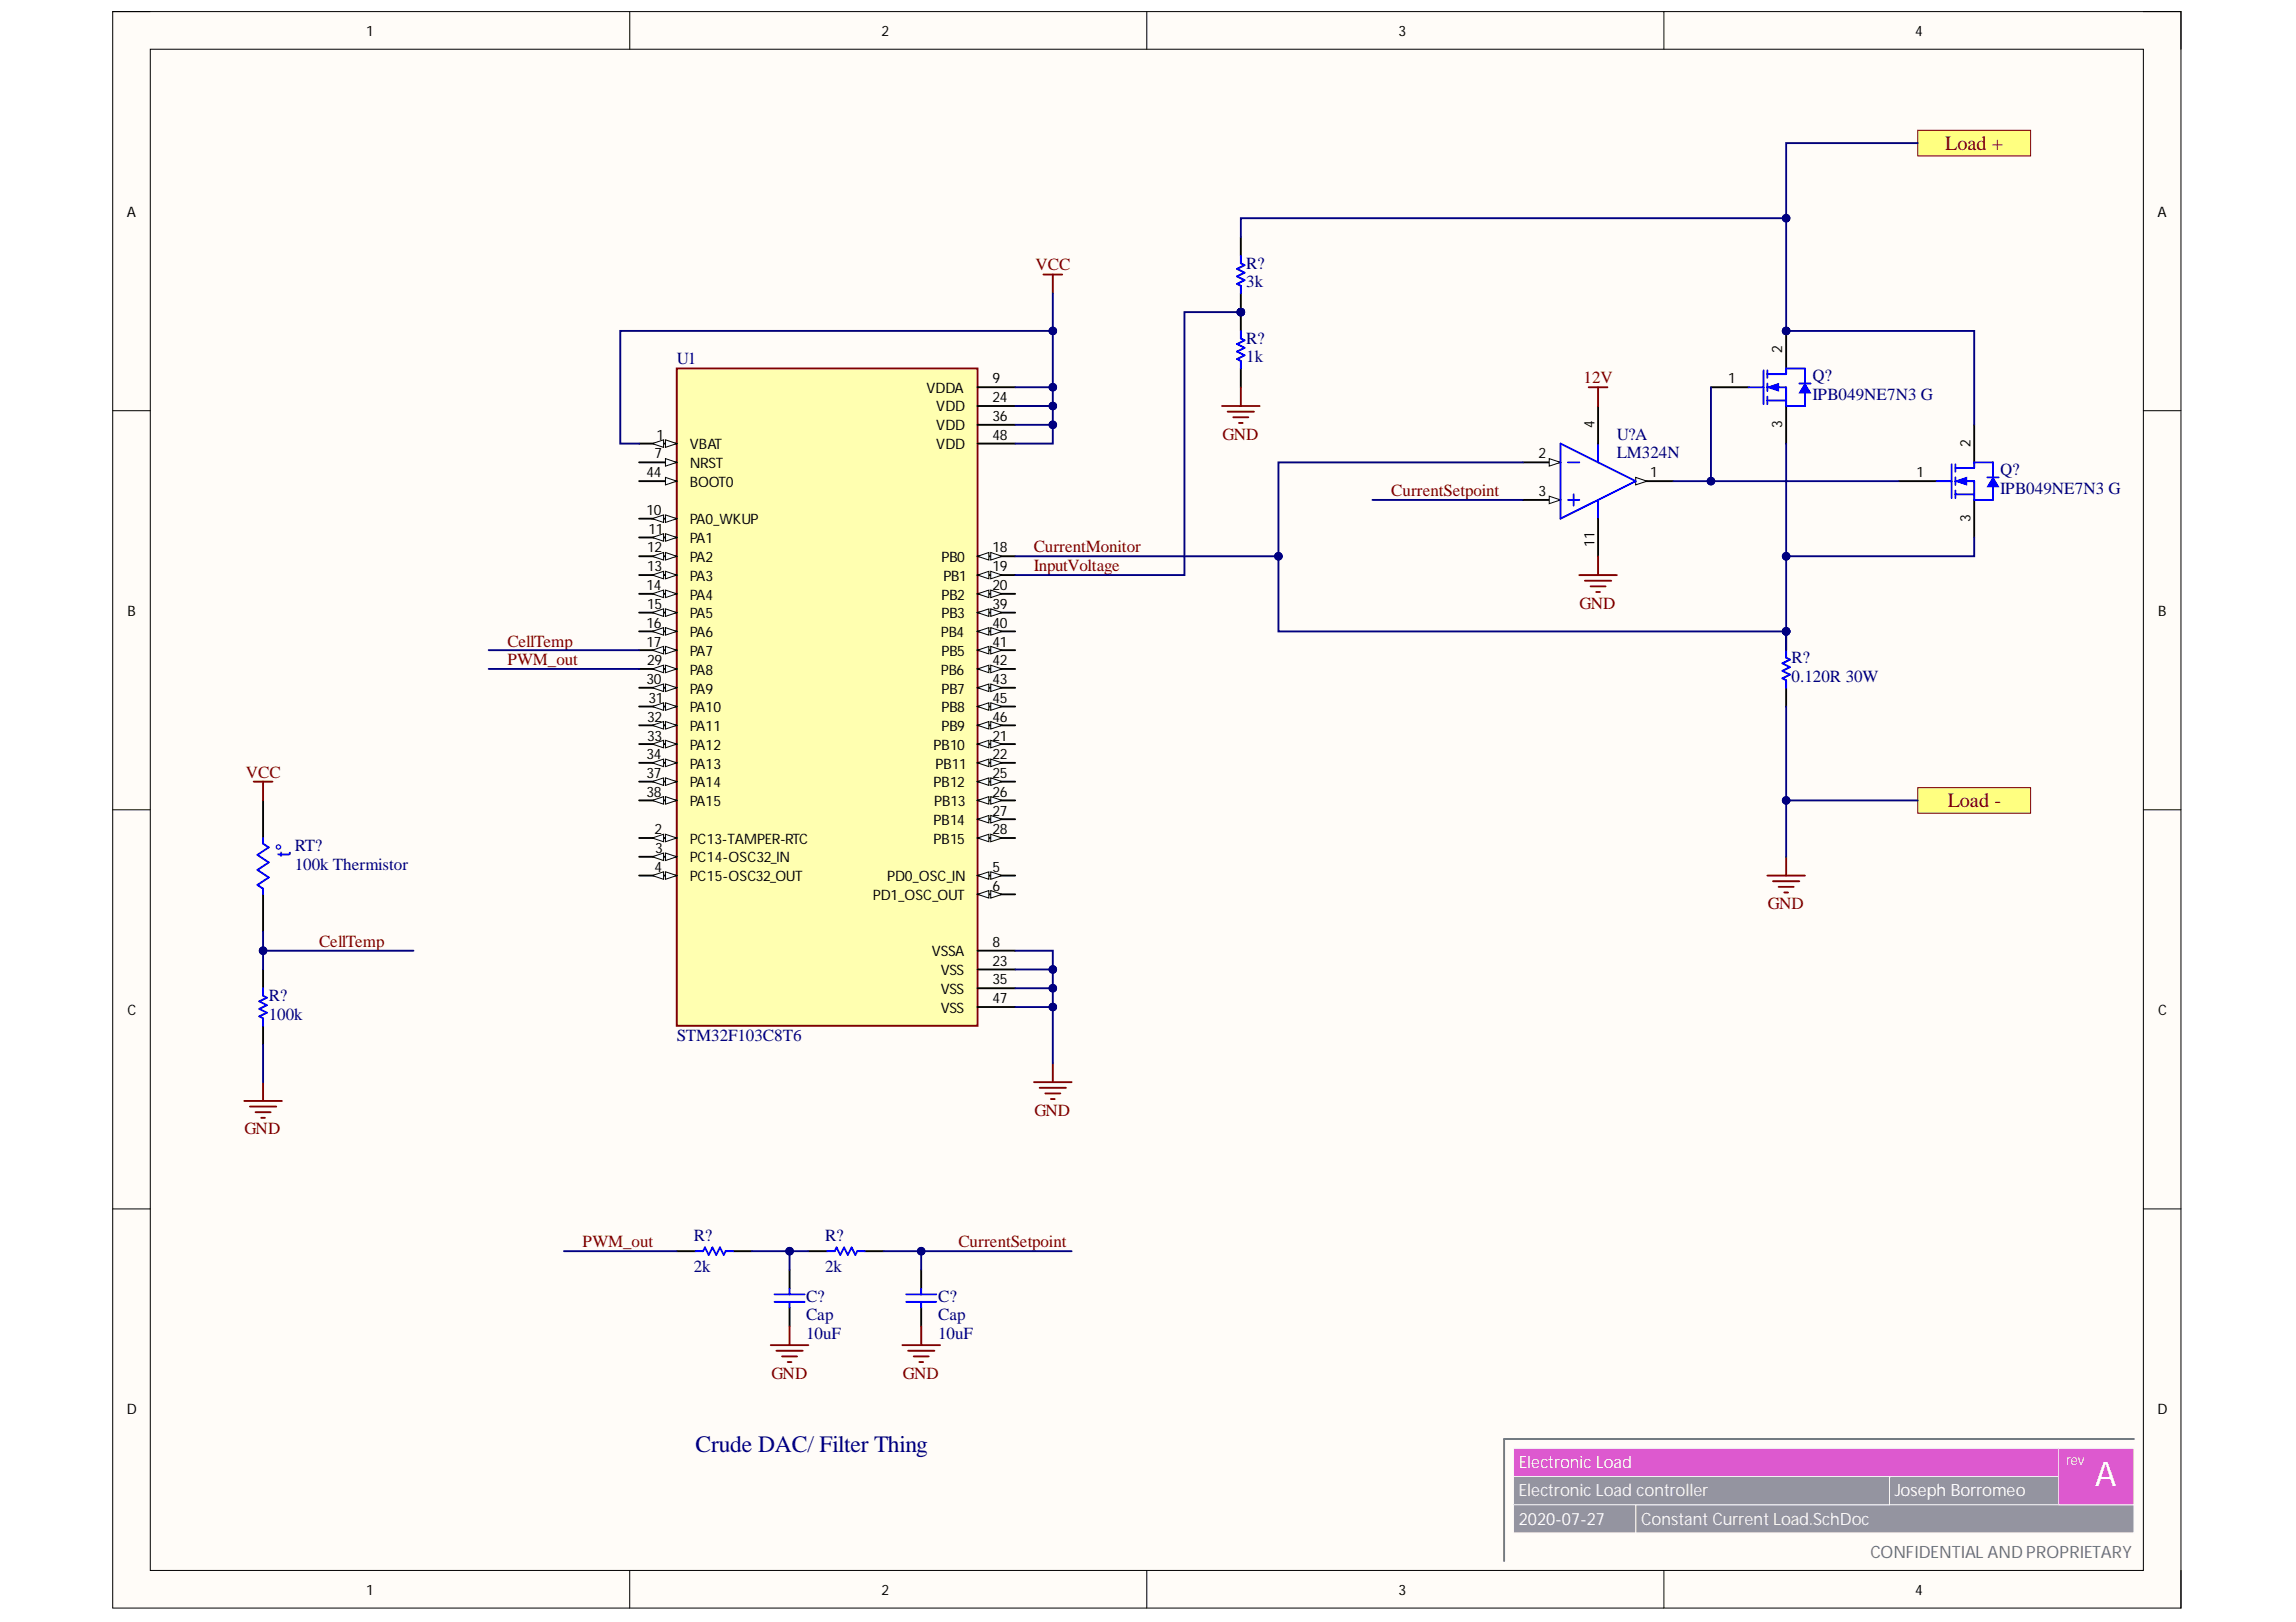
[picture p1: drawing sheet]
<svg xmlns="http://www.w3.org/2000/svg" width="297mm" height="210mm" viewBox="0 0 297 210" stroke-linecap="round" stroke-linejoin="round" font-family="sans-serif">
<defs><g id="words">
<text font-size="4.4" fill="#fff" x="271" y="192.4">A</text>
<text font-size="3" fill="#000080" x="90" y="188">Crude DAC/ Filter Thing</text>
<g font-size="2.6" fill="#800000">
<text x="251.6" y="19.4">Load +</text>
<text x="252" y="104.5">Load -</text>
</g>
<text font-size="2.6" fill="#00f" x="37.6" y="110.9" transform="rotate(-90 37.6 110.9)">t°</text>
<g font-size="2.2" fill="#800000">
<text x="134" y="35">VCC</text>
<text x="204.9" y="49.6">12V</text>
<text x="158.2" y="56.9">GND</text>
<text x="180" y="64.2">CurrentSetpoint</text>
<text x="133.7" y="71.5">CurrentMonitor</text>
<text x="133.7" y="73.9">InputVoltage</text>
<text x="65.6" y="83.7">CellTemp</text>
<text x="204.4" y="78.8">GND</text>
<text x="65.6" y="86">PWM_out</text>
<text x="31.8" y="100.7">VCC</text>
<text x="228.7" y="117.6">GND</text>
<text x="41.3" y="122.5">CellTemp</text>
<text x="31.6" y="146.8">GND</text>
<text x="133.8" y="144.4">GND</text>
<text x="75.4" y="161.4">PWM_out</text>
<text x="124" y="161.4">CurrentSetpoint</text>
<text x="99.8" y="178.4">GND</text>
<text x="116.8" y="178.4">GND</text>
</g>
<g font-size="2.2" fill="#000080">
<text x="161.2" y="34.8">R?</text>
<text x="161.2" y="37.2">3k</text>
<text x="87.5" y="47.2">U1</text>
<text x="161.2" y="44.5">R?</text>
<text x="161.2" y="46.9">1k</text>
<text x="234.5" y="49.4">Q?</text>
<text x="234.5" y="51.8">IPB049NE7N3 G</text>
<text x="209.2" y="56.9">U?A</text>
<text x="209.2" y="59.3">LM324N</text>
<text x="258.7" y="61.5">Q?</text>
<text x="258.7" y="64">IPB049NE7N3 G</text>
<text x="231.8" y="85.8">R?</text>
<text x="231.8" y="88.2">0.120R 30W</text>
<text x="38.1" y="110.1">RT?</text>
<text x="38.1" y="112.6">100k Thermistor</text>
<text x="34.8" y="129.6">R?</text>
<text x="34.8" y="132">100k</text>
<text x="87.5" y="134.7">STM32F103C8T6</text>
<text x="89.7" y="160.7">R?</text>
<text x="106.7" y="160.7">R?</text>
<text x="89.7" y="164.5">2k</text>
<text x="106.7" y="164.5">2k</text>
<text x="104.3" y="173.3">10uF</text>
<text x="104.3" y="168.4">C?</text>
<text x="104.3" y="170.9">Cap</text>
<text x="121.4" y="173.3">10uF</text>
<text x="121.4" y="168.4">C?</text>
<text x="121.4" y="170.9">Cap</text>
</g>
<g font-size="2.2" fill="#fff">
<text x="196.5" y="190">Electronic Load</text>
<text x="196.5" y="197.3">2020-07-27</text>
<text x="245.1" y="193.6">Joseph Borromeo</text>
</g>
<g font-size="2.2" fill="#f8f8f8">
<text x="196.5" y="193.6">Electronic Load controller</text>
<text x="212.3" y="197.3">Constant Current Load.SchDoc</text>
</g>
<text font-size="2.2" fill="#6a737b" x="242" y="201.6">CONFIDENTIAL AND PROPRIETARY</text>
<g font-size="1.9">
<text x="47.4" y="4.6">1</text>
<text x="114" y="4.6">2</text>
<text x="180.9" y="4.6">3</text>
<text x="247.8" y="4.6">4</text>
<text x="16.4" y="28.1">A</text>
<text x="279.1" y="28.1">A</text>
<text x="230.6" y="45.7" transform="rotate(-90 230.6 45.7)">2</text>
<text x="119.9" y="50.9">VDDA</text>
<text x="121.1" y="53.2">VDD</text>
<text x="128.4" y="49.6">9</text>
<text x="128.4" y="52.1">24</text>
<text x="223.6" y="49.6">1</text>
<text x="84.7" y="59.3">7</text>
<text x="84.9" y="56.9">1</text>
<text x="89.2" y="58.1">VBAT</text>
<text x="121.1" y="55.7">VDD</text>
<text x="121.1" y="58.1">VDD</text>
<text x="128.4" y="54.5">36</text>
<text x="128.4" y="56.9">48</text>
<text x="199" y="59.3">2</text>
<text x="206.3" y="55.4" transform="rotate(-90 206.3 55.4)">4</text>
<text x="230.6" y="55.4" transform="rotate(-90 230.6 55.4)">3</text>
<text x="254.9" y="57.9" transform="rotate(-90 254.9 57.9)">2</text>
<text x="83.7" y="61.8">44</text>
<text x="89.2" y="60.6">NRST</text>
<text x="89.2" y="63">BOOT0</text>
<text x="199" y="64.2">3</text>
<text x="213.5" y="61.8">1</text>
<text x="247.9" y="61.8">1</text>
<text x="83.7" y="66.6">10</text>
<text x="83.7" y="71.5">12</text>
<text x="83.9" y="69">11</text>
<text x="89.2" y="67.9">PA0_WKUP</text>
<text x="89.2" y="70.3">PA1</text>
<text x="128.4" y="71.5">18</text>
<text x="206.3" y="70.7" transform="rotate(-90 206.3 70.7)">11</text>
<text x="254.9" y="67.5" transform="rotate(-90 254.9 67.5)">3</text>
<text x="83.7" y="76.3">14</text>
<text x="83.7" y="73.9">13</text>
<text x="89.2" y="72.7">PA2</text>
<text x="89.2" y="75.1">PA3</text>
<text x="89.2" y="77.6">PA4</text>
<text x="121.8" y="72.7">PB0</text>
<text x="121.8" y="77.6">PB2</text>
<text x="122.1" y="75.1">PB1</text>
<text x="128.4" y="73.9">19</text>
<text x="128.4" y="76.3">20</text>
<text x="16.5" y="79.7">B</text>
<text x="83.7" y="81.2">16</text>
<text x="83.7" y="83.7">17</text>
<text x="83.7" y="78.8">15</text>
<text x="89.2" y="80">PA5</text>
<text x="89.2" y="82.4">PA6</text>
<text x="121.7" y="82.4">PB4</text>
<text x="121.8" y="80">PB3</text>
<text x="128.4" y="78.8">39</text>
<text x="128.4" y="81.2">40</text>
<text x="128.4" y="83.7">41</text>
<text x="279.2" y="79.7">B</text>
<text x="83.7" y="88.5">30</text>
<text x="83.7" y="86.1">29</text>
<text x="89.2" y="84.9">PA7</text>
<text x="89.2" y="87.3">PA8</text>
<text x="89.2" y="89.8">PA9</text>
<text x="121.7" y="87.3">PB6</text>
<text x="121.8" y="84.9">PB5</text>
<text x="121.8" y="89.8">PB7</text>
<text x="128.4" y="86.1">42</text>
<text x="128.4" y="88.5">43</text>
<text x="83.7" y="93.4">32</text>
<text x="83.7" y="95.8">33</text>
<text x="83.9" y="90.9">31</text>
<text x="89.2" y="92.1">PA10</text>
<text x="89.2" y="94.6">PA11</text>
<text x="121.8" y="92.1">PB8</text>
<text x="121.8" y="94.6">PB9</text>
<text x="128.4" y="90.9">45</text>
<text x="128.4" y="93.4">46</text>
<text x="128.4" y="95.8">21</text>
<text x="83.7" y="98.2">34</text>
<text x="83.7" y="100.7">37</text>
<text x="89.2" y="97">PA12</text>
<text x="89.2" y="99.5">PA13</text>
<text x="89.2" y="101.8">PA14</text>
<text x="120.8" y="97">PB10</text>
<text x="120.8" y="101.8">PB12</text>
<text x="121" y="99.5">PB11</text>
<text x="128.4" y="98.2">22</text>
<text x="128.4" y="100.7">25</text>
<text x="83.7" y="103.1">38</text>
<text x="84.7" y="107.9">2</text>
<text x="89.2" y="104.3">PA15</text>
<text x="120.8" y="106.7">PB14</text>
<text x="120.9" y="104.3">PB13</text>
<text x="128.4" y="103.1">26</text>
<text x="128.4" y="105.6">27</text>
<text x="128.4" y="107.9">28</text>
<text x="84.7" y="112.8">4</text>
<text x="84.8" y="110.4">3</text>
<text x="89.2" y="109.2">PC13-TAMPER-RTC</text>
<text x="89.2" y="111.6">PC14-OSC32_IN</text>
<text x="120.8" y="109.2">PB15</text>
<text x="128.4" y="112.8">5</text>
<text x="89.2" y="114">PC15-OSC32_OUT</text>
<text x="112.9" y="116.5">PD1_OSC_OUT</text>
<text x="114.8" y="114">PD0_OSC_IN</text>
<text x="128.4" y="115.3">6</text>
<text x="120.5" y="123.7">VSSA</text>
<text x="128.4" y="122.5">8</text>
<text x="128.4" y="125">23</text>
<text x="16.5" y="131.3">C</text>
<text x="121.7" y="126.2">VSS</text>
<text x="121.7" y="128.6">VSS</text>
<text x="121.7" y="131.1">VSS</text>
<text x="128.4" y="127.4">35</text>
<text x="128.4" y="129.8">47</text>
<text x="279.2" y="131.3">C</text>
<text x="16.4" y="183">D</text>
<text x="279.1" y="183">D</text>
<text x="47.4" y="206.4">1</text>
<text x="114" y="206.4">2</text>
<text x="180.9" y="206.4">3</text>
<text x="247.8" y="206.4">4</text>
</g>
<text font-size="1.9" fill="#f8f8f8" x="267.3" y="189.6">rev</text>
</g></defs>
<path d="M14.6 1.5h267.6v206.6h-267.6z" fill-rule="evenodd" fill="#fffcf8"/>
<path d="M14.6 1.5h267.6v206.6h-267.6z" fill="none" stroke="#000" stroke-width=".13"/>
<path d="M19.4 6.4h257.9v196.8h-257.9z" fill-rule="evenodd" fill="#fffcf8"/>
<g fill="none" stroke="#000" stroke-width=".13">
<path d="M14.6 1.5h4.8M19.4 6.4h257.9v196.8h-257.9zM81.5 1.5v4.9M148.4 1.5v4.9M215.3 1.5v4.9M277.3 1.5h4.9v4.9M14.6 53.1h4.8M277.3 53.1h4.9M14.6 104.8h4.8M277.3 104.8h4.9M14.6 156.4h4.8M277.3 156.4h4.9"/>
<path d="M81.5 203.2v4.9M148.4 203.2v4.9M215.3 203.2v4.9M282.2 203.2v4.9"/>
</g>
<path d="M244.5 191.1h21.8v3.6h-21.8z" fill-rule="evenodd" fill="#9494a0"/>
<path d="M244.5 191.1h21.8v3.6h-21.8z" fill="none" stroke="#f8f8f8" stroke-width=".13"/>
<path d="M211.6 194.7h64.5v3.7h-64.5z" fill-rule="evenodd" fill="#9494a0"/>
<path d="M211.6 194.7h64.5v3.7h-64.5z" fill="none" stroke="#f8f8f8" stroke-width=".13"/>
<path d="M276.1 186.2h-81.5v15.8" fill="none" stroke="#6a737b" stroke-width=".24"/>
<path d="M195.8 187.4h70.5v3.7h-70.5z" fill-rule="evenodd" fill="#dd59cf"/>
<path d="M195.8 187.4h70.5v3.7h-70.5z" fill="none" stroke="#f8f8f8" stroke-width=".13"/>
<path d="M195.8 191.1h48.7v3.6h-48.7z" fill-rule="evenodd" fill="#9494a0"/>
<path d="M195.8 191.1h48.7v3.6h-48.7z" fill="none" stroke="#f8f8f8" stroke-width=".13"/>
<path d="M195.8 194.7h15.8v3.7h-15.8z" fill-rule="evenodd" fill="#9494a0"/>
<path d="M195.8 194.7h15.8v3.7h-15.8z" fill="none" stroke="#f8f8f8" stroke-width=".13"/>
<path d="M266.3 187.4h9.8v7.3h-9.8z" fill-rule="evenodd" fill="#dd59cf"/>
<path d="M266.3 187.4h9.8v7.3h-9.8z" fill="none" stroke="#f8f8f8" stroke-width=".13"/>
<path d="M197 59.8h4.9" fill="none" stroke="#000" stroke-width=".24"/>
<path d="M200.4 59.3l1.5 .5-1.5 .5z" fill="#f8fcff"/>
<path d="M200.4 59.3l1.5 .5-1.5 .5z" fill="none" stroke="#000" stroke-width=".13"/>
<path d="M197 64.7h4.9" fill="none" stroke="#000" stroke-width=".24"/>
<path d="M200.4 64.2l1.5 .5-1.5 .5z" fill="#f8fcff"/>
<path d="M200.4 64.2l1.5 .5-1.5 .5z" fill="none" stroke="#000" stroke-width=".13"/>
<path d="M211.6 62.3h4.9" fill="none" stroke="#000" stroke-width=".24"/>
<path d="M211.6 61.8l1.5 .5-1.5 .5z" fill="#f8fcff"/>
<path d="M211.6 61.8l1.5 .5-1.5 .5z" fill="none" stroke="#000" stroke-width=".13"/>
<path d="M201.9 57.4l9.7 4.9-9.7 4.8zM202.9 59.8h1.4M206.7 57.4v2.4M202.9 64.7h1.4M203.6 64v1.4M206.7 64.7v2.4" fill="none" stroke="#00f" stroke-width=".24"/>
<path d="M206.7 52.5v4.9M206.7 67.1v4.9" fill="none" stroke="#000" stroke-width=".24"/>
<circle cx="231.1" cy="42.8" r=".49" fill="#000080"/>
<circle cx="231.1" cy="42.8" r=".49" fill="none" stroke="#000080" stroke-width=".13"/>
<path d="M231.1 42.8v4.9" fill="none" stroke="#000" stroke-width=".24"/>
<circle cx="231.1" cy="42.8" r=".49" fill="#000080"/>
<circle cx="231.1" cy="42.8" r=".49" fill="none" stroke="#000080" stroke-width=".13"/>
<path d="M221.4 50.1h4.8M231.1 52.5v4.9" fill="none" stroke="#000" stroke-width=".24"/>
<path d="M226.2 50.1h2M228.2 47.9v4.4M228.6 48.4h2.5M228.6 50.1h2.5v2.4M228.6 51.8h2.5M228.6 47.9v1M228.6 49.6v1M228.6 51.3v1" fill="none" stroke="#00f" stroke-width=".24"/>
<path d="M228.6 50.1l1.5-.5v1z" fill="#00f"/>
<path d="M228.6 50.1l1.5-.5v1z" fill="none" stroke="#00f" stroke-width=".13"/>
<path d="M231.1 48.4v-.7h2.4v1.9M233.5 50.8v1.7h-2.4" fill="none" stroke="#00f" stroke-width=".24"/>
<path d="M233.5 49.6l.7 1.2h-1.4z" fill="#00f"/>
<path d="M233.5 49.6l.7 1.2h-1.4z" fill="none" stroke="#00f" stroke-width=".13"/>
<path d="M232.8 49.6h1.4" fill="none" stroke="#00f" stroke-width=".24"/>
<path d="M248.1 16.9h14.6v3.3h-14.6z" fill-rule="evenodd" fill="#ffff80"/>
<path d="M248.1 16.9h14.6v3.3h-14.6z" fill="none" stroke="#800000" stroke-width=".13"/>
<path d="M248.1 101.9h14.6v3.3h-14.6z" fill-rule="evenodd" fill="#ffff80"/>
<path d="M248.1 101.9h14.6v3.3h-14.6z" fill="none" stroke="#800000" stroke-width=".13"/>
<path d="M228.6 113.3h4.9M229.4 114h3.4M230.1 114.8h2M230.8 115.5h.5M231.1 110.9v2.4" fill="none" stroke="#800000" stroke-width=".24"/>
<path d="M255.4 55v4.8M245.7 62.3h4.8M255.4 64.7v4.9" fill="none" stroke="#000" stroke-width=".24"/>
<path d="M250.5 62.3h2M252.5 60.1v4.4M253 60.6h2.4M253 62.3h2.4v2.4M253 64h2.4M253 60.1v1M253 61.8v1M253 63.5v1" fill="none" stroke="#00f" stroke-width=".24"/>
<path d="M253 62.3l1.4-.5v1z" fill="#00f"/>
<path d="M253 62.3l1.4-.5v1z" fill="none" stroke="#00f" stroke-width=".13"/>
<path d="M255.4 60.6v-.8h2.4v2M257.8 63v1.7h-2.4" fill="none" stroke="#00f" stroke-width=".24"/>
<path d="M257.8 61.8l.8 1.2h-1.5z" fill="#00f"/>
<path d="M257.8 61.8l.8 1.2h-1.5z" fill="none" stroke="#00f" stroke-width=".13"/>
<path d="M257.1 61.8h1.5" fill="none" stroke="#00f" stroke-width=".24"/>
<circle cx="231.1" cy="81.7" r=".49" fill="#000080"/>
<circle cx="231.1" cy="81.7" r=".49" fill="none" stroke="#000080" stroke-width=".13"/>
<path d="M231.1 81.7v2.4" fill="none" stroke="#000" stroke-width=".24"/>
<circle cx="231.1" cy="81.7" r=".49" fill="#000080"/>
<circle cx="231.1" cy="81.7" r=".49" fill="none" stroke="#000080" stroke-width=".13"/>
<path d="M231.1 89v2.4M34 103.6v4.8M34 115.7v4.9" fill="none" stroke="#000" stroke-width=".24"/>
<path d="M231.1 84.1v1l.5 .3-1 .4 1 .5-1 .5 1 .5-1 .5 .5 .2v1M34 108.4v.8l.8 .5-1.5 .9 1.5 1-1.5 1 1.5 .9-1.5 1 .7 .5v.7" fill="none" stroke="#00f" stroke-width=".24"/>
<path d="M87.6 47.7h38.9v85h-38.9z" fill-rule="evenodd" fill="#ffffb0"/>
<path d="M87.6 47.7h38.9v85h-38.9z" fill="none" stroke="#800000" stroke-width=".24"/>
<path d="M82.7 57.4h4.9" fill="none" stroke="#000" stroke-width=".24"/>
<path d="M86.1 56.9l1.5 .5-1.5 .5z" fill="#f8fcff"/>
<path d="M86.1 56.9l1.5 .5-1.5 .5z" fill="none" stroke="#000" stroke-width=".13"/>
<path d="M84.4 57.4l1.4-.5v1z" fill="#f8fcff"/>
<path d="M84.4 57.4l1.4-.5v1z" fill="none" stroke="#000" stroke-width=".13"/>
<path d="M82.7 59.8h4.9" fill="none" stroke="#000" stroke-width=".24"/>
<path d="M86.1 59.3l1.5 .5-1.5 .5z" fill="#f8fcff"/>
<path d="M86.1 59.3l1.5 .5-1.5 .5z" fill="none" stroke="#000" stroke-width=".13"/>
<path d="M82.7 62.3h4.9" fill="none" stroke="#000" stroke-width=".24"/>
<path d="M86.1 61.8l1.5 .5-1.5 .5z" fill="#f8fcff"/>
<path d="M86.1 61.8l1.5 .5-1.5 .5z" fill="none" stroke="#000" stroke-width=".13"/>
<path d="M82.7 67.1h4.9" fill="none" stroke="#000" stroke-width=".24"/>
<path d="M86.1 66.6l1.5 .5-1.5 .5z" fill="#f8fcff"/>
<path d="M86.1 66.6l1.5 .5-1.5 .5z" fill="none" stroke="#000" stroke-width=".13"/>
<path d="M84.4 67.1l1.4-.5v1z" fill="#f8fcff"/>
<path d="M84.4 67.1l1.4-.5v1z" fill="none" stroke="#000" stroke-width=".13"/>
<path d="M82.7 69.6h4.9" fill="none" stroke="#000" stroke-width=".24"/>
<path d="M86.1 69.1l1.5 .5-1.5 .4z" fill="#f8fcff"/>
<path d="M86.1 69.1l1.5 .5-1.5 .4z" fill="none" stroke="#000" stroke-width=".13"/>
<path d="M84.4 69.6l1.4-.5v.9z" fill="#f8fcff"/>
<path d="M84.4 69.6l1.4-.5v.9z" fill="none" stroke="#000" stroke-width=".13"/>
<path d="M82.7 72h4.9" fill="none" stroke="#000" stroke-width=".24"/>
<path d="M86.1 71.5l1.5 .5-1.5 .5z" fill="#f8fcff"/>
<path d="M86.1 71.5l1.5 .5-1.5 .5z" fill="none" stroke="#000" stroke-width=".13"/>
<path d="M84.4 72l1.4-.5v1z" fill="#f8fcff"/>
<path d="M84.4 72l1.4-.5v1z" fill="none" stroke="#000" stroke-width=".13"/>
<path d="M82.7 74.4h4.9" fill="none" stroke="#000" stroke-width=".24"/>
<path d="M86.1 73.9l1.5 .5-1.5 .5z" fill="#f8fcff"/>
<path d="M86.1 73.9l1.5 .5-1.5 .5z" fill="none" stroke="#000" stroke-width=".13"/>
<path d="M84.4 74.4l1.4-.5v1z" fill="#f8fcff"/>
<path d="M84.4 74.4l1.4-.5v1z" fill="none" stroke="#000" stroke-width=".13"/>
<path d="M82.7 76.8h4.9" fill="none" stroke="#000" stroke-width=".24"/>
<path d="M86.1 76.4l1.5 .4-1.5 .5z" fill="#f8fcff"/>
<path d="M86.1 76.4l1.5 .4-1.5 .5z" fill="none" stroke="#000" stroke-width=".13"/>
<path d="M84.4 76.8l1.4-.4v.9z" fill="#f8fcff"/>
<path d="M84.4 76.8l1.4-.4v.9z" fill="none" stroke="#000" stroke-width=".13"/>
<path d="M82.7 79.3h4.9" fill="none" stroke="#000" stroke-width=".24"/>
<path d="M86.1 78.8l1.5 .5-1.5 .5z" fill="#f8fcff"/>
<path d="M86.1 78.8l1.5 .5-1.5 .5z" fill="none" stroke="#000" stroke-width=".13"/>
<path d="M84.4 79.3l1.4-.5v1z" fill="#f8fcff"/>
<path d="M84.4 79.3l1.4-.5v1z" fill="none" stroke="#000" stroke-width=".13"/>
<path d="M82.7 81.7h4.9" fill="none" stroke="#000" stroke-width=".24"/>
<path d="M86.1 81.2l1.5 .5-1.5 .5z" fill="#f8fcff"/>
<path d="M86.1 81.2l1.5 .5-1.5 .5z" fill="none" stroke="#000" stroke-width=".13"/>
<path d="M84.4 81.7l1.4-.5v1z" fill="#f8fcff"/>
<path d="M84.4 81.7l1.4-.5v1z" fill="none" stroke="#000" stroke-width=".13"/>
<path d="M82.7 84.1h4.9" fill="none" stroke="#000" stroke-width=".24"/>
<path d="M86.1 83.7l1.5 .4-1.5 .5z" fill="#f8fcff"/>
<path d="M86.1 83.7l1.5 .4-1.5 .5z" fill="none" stroke="#000" stroke-width=".13"/>
<path d="M84.4 84.1l1.4-.4v.9z" fill="#f8fcff"/>
<path d="M84.4 84.1l1.4-.4v.9z" fill="none" stroke="#000" stroke-width=".13"/>
<path d="M82.7 86.6h4.9" fill="none" stroke="#000" stroke-width=".24"/>
<path d="M86.1 86.1l1.5 .5-1.5 .5z" fill="#f8fcff"/>
<path d="M86.1 86.1l1.5 .5-1.5 .5z" fill="none" stroke="#000" stroke-width=".13"/>
<path d="M84.4 86.6l1.4-.5v1z" fill="#f8fcff"/>
<path d="M84.4 86.6l1.4-.5v1z" fill="none" stroke="#000" stroke-width=".13"/>
<path d="M82.7 89h4.9" fill="none" stroke="#000" stroke-width=".24"/>
<path d="M86.1 88.5l1.5 .5-1.5 .5z" fill="#f8fcff"/>
<path d="M86.1 88.5l1.5 .5-1.5 .5z" fill="none" stroke="#000" stroke-width=".13"/>
<path d="M84.4 89l1.4-.5v1z" fill="#f8fcff"/>
<path d="M84.4 89l1.4-.5v1z" fill="none" stroke="#000" stroke-width=".13"/>
<path d="M82.7 91.4h4.9" fill="none" stroke="#000" stroke-width=".24"/>
<path d="M86.1 90.9l1.5 .5-1.5 .5z" fill="#f8fcff"/>
<path d="M86.1 90.9l1.5 .5-1.5 .5z" fill="none" stroke="#000" stroke-width=".13"/>
<path d="M84.4 91.4l1.4-.5v1z" fill="#f8fcff"/>
<path d="M84.4 91.4l1.4-.5v1z" fill="none" stroke="#000" stroke-width=".13"/>
<path d="M82.7 93.9h4.9" fill="none" stroke="#000" stroke-width=".24"/>
<path d="M86.1 93.4l1.5 .5-1.5 .4z" fill="#f8fcff"/>
<path d="M86.1 93.4l1.5 .5-1.5 .4z" fill="none" stroke="#000" stroke-width=".13"/>
<path d="M84.4 93.9l1.4-.5v.9z" fill="#f8fcff"/>
<path d="M84.4 93.9l1.4-.5v.9z" fill="none" stroke="#000" stroke-width=".13"/>
<path d="M82.7 96.3h4.9" fill="none" stroke="#000" stroke-width=".24"/>
<path d="M86.1 95.8l1.5 .5-1.5 .5z" fill="#f8fcff"/>
<path d="M86.1 95.8l1.5 .5-1.5 .5z" fill="none" stroke="#000" stroke-width=".13"/>
<path d="M84.4 96.3l1.4-.5v1z" fill="#f8fcff"/>
<path d="M84.4 96.3l1.4-.5v1z" fill="none" stroke="#000" stroke-width=".13"/>
<path d="M82.7 98.7h4.9" fill="none" stroke="#000" stroke-width=".24"/>
<path d="M86.1 98.2l1.5 .5-1.5 .5z" fill="#f8fcff"/>
<path d="M86.1 98.2l1.5 .5-1.5 .5z" fill="none" stroke="#000" stroke-width=".13"/>
<path d="M84.4 98.7l1.4-.5v1z" fill="#f8fcff"/>
<path d="M84.4 98.7l1.4-.5v1z" fill="none" stroke="#000" stroke-width=".13"/>
<path d="M82.7 101.2h4.9" fill="none" stroke="#000" stroke-width=".24"/>
<path d="M86.1 100.7l1.5 .5-1.5 .4z" fill="#f8fcff"/>
<path d="M86.1 100.7l1.5 .5-1.5 .4z" fill="none" stroke="#000" stroke-width=".13"/>
<path d="M84.4 101.2l1.4-.5v.9z" fill="#f8fcff"/>
<path d="M84.4 101.2l1.4-.5v.9z" fill="none" stroke="#000" stroke-width=".13"/>
<path d="M82.7 103.6h4.9" fill="none" stroke="#000" stroke-width=".24"/>
<path d="M86.1 103.1l1.5 .5-1.5 .5z" fill="#f8fcff"/>
<path d="M86.1 103.1l1.5 .5-1.5 .5z" fill="none" stroke="#000" stroke-width=".13"/>
<path d="M84.4 103.6l1.4-.5v1z" fill="#f8fcff"/>
<path d="M84.4 103.6l1.4-.5v1z" fill="none" stroke="#000" stroke-width=".13"/>
<path d="M82.7 108.4h4.9" fill="none" stroke="#000" stroke-width=".24"/>
<path d="M86.1 108l1.5 .4-1.5 .5z" fill="#f8fcff"/>
<path d="M86.1 108l1.5 .4-1.5 .5z" fill="none" stroke="#000" stroke-width=".13"/>
<path d="M84.4 108.4l1.4-.4v.9z" fill="#f8fcff"/>
<path d="M84.4 108.4l1.4-.4v.9z" fill="none" stroke="#000" stroke-width=".13"/>
<path d="M82.7 110.9h4.9" fill="none" stroke="#000" stroke-width=".24"/>
<path d="M86.1 110.4l1.5 .5-1.5 .5z" fill="#f8fcff"/>
<path d="M86.1 110.4l1.5 .5-1.5 .5z" fill="none" stroke="#000" stroke-width=".13"/>
<path d="M84.4 110.9l1.4-.5v1z" fill="#f8fcff"/>
<path d="M84.4 110.9l1.4-.5v1z" fill="none" stroke="#000" stroke-width=".13"/>
<path d="M82.7 113.3h4.9" fill="none" stroke="#000" stroke-width=".24"/>
<path d="M86.1 112.8l1.5 .5-1.5 .5z" fill="#f8fcff"/>
<path d="M86.1 112.8l1.5 .5-1.5 .5z" fill="none" stroke="#000" stroke-width=".13"/>
<path d="M84.4 113.3l1.4-.5v1z" fill="#f8fcff"/>
<path d="M84.4 113.3l1.4-.5v1z" fill="none" stroke="#000" stroke-width=".13"/>
<path d="M126.5 50.1h4.8M126.5 52.5h4.8M126.5 55h4.8M126.5 57.4h4.8M126.5 72h4.8" fill="none" stroke="#000" stroke-width=".24"/>
<path d="M126.5 72l1.4-.5v1z" fill="#f8fcff"/>
<path d="M126.5 72l1.4-.5v1z" fill="none" stroke="#000" stroke-width=".13"/>
<path d="M128.2 71.5l1.4 .5-1.4 .5z" fill="#f8fcff"/>
<path d="M128.2 71.5l1.4 .5-1.4 .5z" fill="none" stroke="#000" stroke-width=".13"/>
<path d="M126.5 74.4h4.8" fill="none" stroke="#000" stroke-width=".24"/>
<path d="M126.5 74.4l1.4-.5v1z" fill="#f8fcff"/>
<path d="M126.5 74.4l1.4-.5v1z" fill="none" stroke="#000" stroke-width=".13"/>
<path d="M128.2 73.9l1.4 .5-1.4 .5z" fill="#f8fcff"/>
<path d="M128.2 73.9l1.4 .5-1.4 .5z" fill="none" stroke="#000" stroke-width=".13"/>
<path d="M126.5 76.8h4.8" fill="none" stroke="#000" stroke-width=".24"/>
<path d="M126.5 76.8l1.4-.4v.9z" fill="#f8fcff"/>
<path d="M126.5 76.8l1.4-.4v.9z" fill="none" stroke="#000" stroke-width=".13"/>
<path d="M128.2 76.4l1.4 .4-1.4 .5z" fill="#f8fcff"/>
<path d="M128.2 76.4l1.4 .4-1.4 .5z" fill="none" stroke="#000" stroke-width=".13"/>
<path d="M126.5 79.3h4.8" fill="none" stroke="#000" stroke-width=".24"/>
<path d="M126.5 79.3l1.4-.5v1z" fill="#f8fcff"/>
<path d="M126.5 79.3l1.4-.5v1z" fill="none" stroke="#000" stroke-width=".13"/>
<path d="M128.2 78.8l1.4 .5-1.4 .5z" fill="#f8fcff"/>
<path d="M128.2 78.8l1.4 .5-1.4 .5z" fill="none" stroke="#000" stroke-width=".13"/>
<path d="M126.5 81.7h4.8" fill="none" stroke="#000" stroke-width=".24"/>
<path d="M126.5 81.7l1.4-.5v1z" fill="#f8fcff"/>
<path d="M126.5 81.7l1.4-.5v1z" fill="none" stroke="#000" stroke-width=".13"/>
<path d="M128.2 81.2l1.4 .5-1.4 .5z" fill="#f8fcff"/>
<path d="M128.2 81.2l1.4 .5-1.4 .5z" fill="none" stroke="#000" stroke-width=".13"/>
<path d="M126.5 84.1h4.8" fill="none" stroke="#000" stroke-width=".24"/>
<path d="M126.5 84.1l1.4-.4v.9z" fill="#f8fcff"/>
<path d="M126.5 84.1l1.4-.4v.9z" fill="none" stroke="#000" stroke-width=".13"/>
<path d="M128.2 83.7l1.4 .4-1.4 .5z" fill="#f8fcff"/>
<path d="M128.2 83.7l1.4 .4-1.4 .5z" fill="none" stroke="#000" stroke-width=".13"/>
<path d="M126.5 86.6h4.8" fill="none" stroke="#000" stroke-width=".24"/>
<path d="M126.5 86.6l1.4-.5v1z" fill="#f8fcff"/>
<path d="M126.5 86.6l1.4-.5v1z" fill="none" stroke="#000" stroke-width=".13"/>
<path d="M128.2 86.1l1.4 .5-1.4 .5z" fill="#f8fcff"/>
<path d="M128.2 86.1l1.4 .5-1.4 .5z" fill="none" stroke="#000" stroke-width=".13"/>
<path d="M126.5 89h4.8" fill="none" stroke="#000" stroke-width=".24"/>
<path d="M126.5 89l1.4-.5v1z" fill="#f8fcff"/>
<path d="M126.5 89l1.4-.5v1z" fill="none" stroke="#000" stroke-width=".13"/>
<path d="M128.2 88.5l1.4 .5-1.4 .5z" fill="#f8fcff"/>
<path d="M128.2 88.5l1.4 .5-1.4 .5z" fill="none" stroke="#000" stroke-width=".13"/>
<path d="M126.5 91.4h4.8" fill="none" stroke="#000" stroke-width=".24"/>
<path d="M126.5 91.4l1.4-.5v1z" fill="#f8fcff"/>
<path d="M126.5 91.4l1.4-.5v1z" fill="none" stroke="#000" stroke-width=".13"/>
<path d="M128.2 90.9l1.4 .5-1.4 .5z" fill="#f8fcff"/>
<path d="M128.2 90.9l1.4 .5-1.4 .5z" fill="none" stroke="#000" stroke-width=".13"/>
<path d="M126.5 93.9h4.8" fill="none" stroke="#000" stroke-width=".24"/>
<path d="M126.5 93.9l1.4-.5v.9z" fill="#f8fcff"/>
<path d="M126.5 93.9l1.4-.5v.9z" fill="none" stroke="#000" stroke-width=".13"/>
<path d="M128.2 93.4l1.4 .5-1.4 .4z" fill="#f8fcff"/>
<path d="M128.2 93.4l1.4 .5-1.4 .4z" fill="none" stroke="#000" stroke-width=".13"/>
<path d="M126.5 96.3h4.8" fill="none" stroke="#000" stroke-width=".24"/>
<path d="M126.5 96.3l1.4-.5v1z" fill="#f8fcff"/>
<path d="M126.5 96.3l1.4-.5v1z" fill="none" stroke="#000" stroke-width=".13"/>
<path d="M128.2 95.8l1.4 .5-1.4 .5z" fill="#f8fcff"/>
<path d="M128.2 95.8l1.4 .5-1.4 .5z" fill="none" stroke="#000" stroke-width=".13"/>
<path d="M126.5 98.7h4.8" fill="none" stroke="#000" stroke-width=".24"/>
<path d="M126.5 98.7l1.4-.5v1z" fill="#f8fcff"/>
<path d="M126.5 98.7l1.4-.5v1z" fill="none" stroke="#000" stroke-width=".13"/>
<path d="M128.2 98.2l1.4 .5-1.4 .5z" fill="#f8fcff"/>
<path d="M128.2 98.2l1.4 .5-1.4 .5z" fill="none" stroke="#000" stroke-width=".13"/>
<path d="M126.5 101.2h4.8" fill="none" stroke="#000" stroke-width=".24"/>
<path d="M126.5 101.2l1.4-.5v.9z" fill="#f8fcff"/>
<path d="M126.5 101.2l1.4-.5v.9z" fill="none" stroke="#000" stroke-width=".13"/>
<path d="M128.2 100.7l1.4 .5-1.4 .4z" fill="#f8fcff"/>
<path d="M128.2 100.7l1.4 .5-1.4 .4z" fill="none" stroke="#000" stroke-width=".13"/>
<path d="M126.5 103.6h4.8" fill="none" stroke="#000" stroke-width=".24"/>
<path d="M126.5 103.6l1.4-.5v1z" fill="#f8fcff"/>
<path d="M126.5 103.6l1.4-.5v1z" fill="none" stroke="#000" stroke-width=".13"/>
<path d="M128.2 103.1l1.4 .5-1.4 .5z" fill="#f8fcff"/>
<path d="M128.2 103.1l1.4 .5-1.4 .5z" fill="none" stroke="#000" stroke-width=".13"/>
<path d="M126.5 106h4.8" fill="none" stroke="#000" stroke-width=".24"/>
<path d="M126.5 106l1.4-.5v1z" fill="#f8fcff"/>
<path d="M126.5 106l1.4-.5v1z" fill="none" stroke="#000" stroke-width=".13"/>
<path d="M128.2 105.5l1.4 .5-1.4 .5z" fill="#f8fcff"/>
<path d="M128.2 105.5l1.4 .5-1.4 .5z" fill="none" stroke="#000" stroke-width=".13"/>
<path d="M126.5 108.4h4.8" fill="none" stroke="#000" stroke-width=".24"/>
<path d="M126.5 108.4l1.4-.4v.9z" fill="#f8fcff"/>
<path d="M126.5 108.4l1.4-.4v.9z" fill="none" stroke="#000" stroke-width=".13"/>
<path d="M128.2 108l1.4 .4-1.4 .5z" fill="#f8fcff"/>
<path d="M128.2 108l1.4 .4-1.4 .5z" fill="none" stroke="#000" stroke-width=".13"/>
<path d="M126.5 113.3h4.8" fill="none" stroke="#000" stroke-width=".24"/>
<path d="M126.5 113.3l1.4-.5v1z" fill="#f8fcff"/>
<path d="M126.5 113.3l1.4-.5v1z" fill="none" stroke="#000" stroke-width=".13"/>
<path d="M128.2 112.8l1.4 .5-1.4 .5z" fill="#f8fcff"/>
<path d="M128.2 112.8l1.4 .5-1.4 .5z" fill="none" stroke="#000" stroke-width=".13"/>
<path d="M126.5 115.7h4.8" fill="none" stroke="#000" stroke-width=".24"/>
<path d="M126.5 115.7l1.4-.5v1z" fill="#f8fcff"/>
<path d="M126.5 115.7l1.4-.5v1z" fill="none" stroke="#000" stroke-width=".13"/>
<path d="M128.2 115.2l1.4 .5-1.4 .5z" fill="#f8fcff"/>
<path d="M128.2 115.2l1.4 .5-1.4 .5z" fill="none" stroke="#000" stroke-width=".13"/>
<path d="M126.5 123h4.8M126.5 125.5h4.8M126.5 127.9h4.8M126.5 130.3h4.8" fill="none" stroke="#000" stroke-width=".24"/>
<circle cx="160.5" cy="40.4" r=".49" fill="#000080"/>
<circle cx="160.5" cy="40.4" r=".49" fill="none" stroke="#000080" stroke-width=".13"/>
<path d="M160.5 30.7v2.4M160.5 38v2.4" fill="none" stroke="#000" stroke-width=".24"/>
<circle cx="160.5" cy="40.4" r=".49" fill="#000080"/>
<circle cx="160.5" cy="40.4" r=".49" fill="none" stroke="#000080" stroke-width=".13"/>
<path d="M160.5 33.1v1l.5 .2-1 .5 1 .5-1 .5 1 .5-1 .4 .5 .3v1" fill="none" stroke="#00f" stroke-width=".24"/>
<circle cx="160.5" cy="40.4" r=".49" fill="#000080"/>
<circle cx="160.5" cy="40.4" r=".49" fill="none" stroke="#000080" stroke-width=".13"/>
<path d="M160.5 40.4v2.4" fill="none" stroke="#000" stroke-width=".24"/>
<circle cx="160.5" cy="40.4" r=".49" fill="#000080"/>
<circle cx="160.5" cy="40.4" r=".49" fill="none" stroke="#000080" stroke-width=".13"/>
<path d="M160.5 47.7v2.4M34 125.5v2.4M34 132.7v2.5M87.6 161.9h2.4M94.8 161.9h2.5M102.1 164.3v2.5M102.1 169.2v2.4M104.6 161.9h2.4M111.9 161.9h2.4M119.2 164.3v2.5M119.2 169.2v2.4" fill="none" stroke="#000" stroke-width=".24"/>
<path d="M160.5 42.8v1l.5 .2-1 .5 1 .5-1 .5 1 .5-1 .5 .5 .2v1M34 127.9v1l.5 .2-1 .5 1 .5-1 .5 1 .4-1 .5 .5 .3v.9M90 161.9h1l.2-.5 .5 1 .5-1 .5 1 .4-1 .5 1 .3-.5h.9M100.2 167.5h3.9M100.2 168.5h3.9M102.1 166.8v.7M102.1 168.5v.7M107 161.9h1l.2-.5 .5 1 .5-1 .5 1 .5-1 .5 1 .2-.5h1M117.2 167.5h3.9M117.2 168.5h3.9M119.2 166.8v.7M119.2 168.5v.7" fill="none" stroke="#00f" stroke-width=".24"/>
<g fill="none" stroke="#800000" stroke-width=".24">
<path d="M135 35.5h2.4M136.2 35.5v2.5M158.1 52.5h4.9M158.8 53.3h3.4M159.6 54h1.9M160.3 54.7h.5M160.5 50.1v2.4M205.5 50.1h2.5M206.7 50.1v2.4M204.3 74.4h4.9M205 75.2h3.5M205.8 75.9h1.9"/>
<path d="M206.5 76.6h.5M206.7 72v2.4M32.8 101.2h2.5M34 101.2v2.4M136.2 137.6v2.4M31.6 142.5h4.9M32.3 143.2h3.4M33.1 143.9h1.9M33.8 144.7h.5M34 140v2.5M133.8 140h4.8M134.5 140.8h3.4"/>
<path d="M135.2 141.5h2M136 142.2h.4M99.7 174.1h4.9M100.4 174.8h3.5M101.2 175.5h1.9M101.9 176.3h.5M102.1 171.6v2.5M116.7 174.1h4.9M117.5 174.8h3.4M118.2 175.5h2M118.9 176.3h.5M119.2 171.6v2.5"/>
</g>
<path d="M231.1 72v9.7" fill="none" stroke="#000080" stroke-width=".24"/>
<circle cx="231.1" cy="81.7" r=".49" fill="#000080"/>
<circle cx="231.1" cy="81.7" r=".49" fill="none" stroke="#000080" stroke-width=".13"/>
<circle cx="231.1" cy="72" r=".49" fill="#000080"/>
<circle cx="231.1" cy="72" r=".49" fill="none" stroke="#000080" stroke-width=".13"/>
<path d="M34 123h19.5" fill="none" stroke="#000080" stroke-width=".24"/>
<circle cx="34" cy="123" r=".49" fill="#000080"/>
<circle cx="34" cy="123" r=".49" fill="none" stroke="#000080" stroke-width=".13"/>
<path d="M82.7 57.4h-2.4v-14.6h55.9v14.6h-4.9M63.2 86.6h19.5M63.2 84.1h19.5M73 161.9h14.6" fill="none" stroke="#000080" stroke-width=".24"/>
<circle cx="136.2" cy="42.8" r=".49" fill="#000080"/>
<circle cx="136.2" cy="42.8" r=".49" fill="none" stroke="#000080" stroke-width=".13"/>
<circle cx="136.2" cy="50.1" r=".49" fill="#000080"/>
<circle cx="136.2" cy="50.1" r=".49" fill="none" stroke="#000080" stroke-width=".13"/>
<circle cx="136.2" cy="52.5" r=".49" fill="#000080"/>
<circle cx="136.2" cy="52.5" r=".49" fill="none" stroke="#000080" stroke-width=".13"/>
<circle cx="136.2" cy="55" r=".49" fill="#000080"/>
<circle cx="136.2" cy="55" r=".49" fill="none" stroke="#000080" stroke-width=".13"/>
<path d="M97.3 161.9h4.8v2.4" fill="none" stroke="#000080" stroke-width=".24"/>
<circle cx="102.1" cy="161.9" r=".49" fill="#000080"/>
<circle cx="102.1" cy="161.9" r=".49" fill="none" stroke="#000080" stroke-width=".13"/>
<path d="M102.1 161.9h2.5" fill="none" stroke="#000080" stroke-width=".24"/>
<circle cx="102.1" cy="161.9" r=".49" fill="#000080"/>
<circle cx="102.1" cy="161.9" r=".49" fill="none" stroke="#000080" stroke-width=".13"/>
<path d="M114.3 161.9h4.9v2.4" fill="none" stroke="#000080" stroke-width=".24"/>
<circle cx="119.2" cy="161.9" r=".49" fill="#000080"/>
<circle cx="119.2" cy="161.9" r=".49" fill="none" stroke="#000080" stroke-width=".13"/>
<path d="M119.2 161.9h19.4" fill="none" stroke="#000080" stroke-width=".24"/>
<circle cx="119.2" cy="161.9" r=".49" fill="#000080"/>
<circle cx="119.2" cy="161.9" r=".49" fill="none" stroke="#000080" stroke-width=".13"/>
<path d="M131.3 130.3h4.9" fill="none" stroke="#000080" stroke-width=".24"/>
<circle cx="136.2" cy="130.3" r=".49" fill="#000080"/>
<circle cx="136.2" cy="130.3" r=".49" fill="none" stroke="#000080" stroke-width=".13"/>
<path d="M131.3 127.9h4.9" fill="none" stroke="#000080" stroke-width=".24"/>
<circle cx="136.2" cy="127.9" r=".49" fill="#000080"/>
<circle cx="136.2" cy="127.9" r=".49" fill="none" stroke="#000080" stroke-width=".13"/>
<path d="M131.3 125.5h4.9" fill="none" stroke="#000080" stroke-width=".24"/>
<circle cx="136.2" cy="125.5" r=".49" fill="#000080"/>
<circle cx="136.2" cy="125.5" r=".49" fill="none" stroke="#000080" stroke-width=".13"/>
<path d="M131.3 123h4.9v14.6" fill="none" stroke="#000080" stroke-width=".24"/>
<circle cx="136.2" cy="125.5" r=".49" fill="#000080"/>
<circle cx="136.2" cy="125.5" r=".49" fill="none" stroke="#000080" stroke-width=".13"/>
<circle cx="136.2" cy="127.9" r=".49" fill="#000080"/>
<circle cx="136.2" cy="127.9" r=".49" fill="none" stroke="#000080" stroke-width=".13"/>
<circle cx="136.2" cy="130.3" r=".49" fill="#000080"/>
<circle cx="136.2" cy="130.3" r=".49" fill="none" stroke="#000080" stroke-width=".13"/>
<path d="M160.5 40.4h-7.3v34h-21.9" fill="none" stroke="#000080" stroke-width=".24"/>
<circle cx="160.5" cy="40.4" r=".49" fill="#000080"/>
<circle cx="160.5" cy="40.4" r=".49" fill="none" stroke="#000080" stroke-width=".13"/>
<path d="M131.3 72h34.1" fill="none" stroke="#000080" stroke-width=".24"/>
<circle cx="165.4" cy="72" r=".49" fill="#000080"/>
<circle cx="165.4" cy="72" r=".49" fill="none" stroke="#000080" stroke-width=".13"/>
<path d="M131.3 55h4.9" fill="none" stroke="#000080" stroke-width=".24"/>
<circle cx="136.2" cy="55" r=".49" fill="#000080"/>
<circle cx="136.2" cy="55" r=".49" fill="none" stroke="#000080" stroke-width=".13"/>
<path d="M131.3 52.5h4.9" fill="none" stroke="#000080" stroke-width=".24"/>
<circle cx="136.2" cy="52.5" r=".49" fill="#000080"/>
<circle cx="136.2" cy="52.5" r=".49" fill="none" stroke="#000080" stroke-width=".13"/>
<path d="M131.3 50.1h4.9" fill="none" stroke="#000080" stroke-width=".24"/>
<circle cx="136.2" cy="50.1" r=".49" fill="#000080"/>
<circle cx="136.2" cy="50.1" r=".49" fill="none" stroke="#000080" stroke-width=".13"/>
<path d="M231.1 28.2h-70.6v2.5" fill="none" stroke="#000080" stroke-width=".24"/>
<circle cx="231.1" cy="28.2" r=".49" fill="#000080"/>
<circle cx="231.1" cy="28.2" r=".49" fill="none" stroke="#000080" stroke-width=".13"/>
<path d="M197 59.8h-31.6v21.9h65.7v2.4" fill="none" stroke="#000080" stroke-width=".24"/>
<circle cx="231.1" cy="81.7" r=".49" fill="#000080"/>
<circle cx="231.1" cy="81.7" r=".49" fill="none" stroke="#000080" stroke-width=".13"/>
<circle cx="165.4" cy="72" r=".49" fill="#000080"/>
<circle cx="165.4" cy="72" r=".49" fill="none" stroke="#000080" stroke-width=".13"/>
<path d="M221.4 50.1v12.2h-4.9M177.6 64.7h19.4" fill="none" stroke="#000080" stroke-width=".24"/>
<circle cx="221.3" cy="62.3" r=".49" fill="#000080"/>
<circle cx="221.3" cy="62.3" r=".49" fill="none" stroke="#000080" stroke-width=".13"/>
<path d="M221.4 62.3h24.3" fill="none" stroke="#000080" stroke-width=".24"/>
<circle cx="221.3" cy="62.3" r=".49" fill="#000080"/>
<circle cx="221.3" cy="62.3" r=".49" fill="none" stroke="#000080" stroke-width=".13"/>
<path d="M231.1 91.4v12.2h17" fill="none" stroke="#000080" stroke-width=".24"/>
<circle cx="231.1" cy="103.6" r=".49" fill="#000080"/>
<circle cx="231.1" cy="103.6" r=".49" fill="none" stroke="#000080" stroke-width=".13"/>
<path d="M231.1 57.4v14.6h24.3v-2.4" fill="none" stroke="#000080" stroke-width=".24"/>
<circle cx="231.1" cy="72" r=".49" fill="#000080"/>
<circle cx="231.1" cy="72" r=".49" fill="none" stroke="#000080" stroke-width=".13"/>
<path d="M248.1 18.5h-17v24.3h24.3v12.2" fill="none" stroke="#000080" stroke-width=".24"/>
<circle cx="231.1" cy="28.2" r=".49" fill="#000080"/>
<circle cx="231.1" cy="28.2" r=".49" fill="none" stroke="#000080" stroke-width=".13"/>
<circle cx="231.1" cy="42.8" r=".49" fill="#000080"/>
<circle cx="231.1" cy="42.8" r=".49" fill="none" stroke="#000080" stroke-width=".13"/>
<path d="M34 120.6v4.9M34 135.2v4.8" fill="none" stroke="#000080" stroke-width=".24"/>
<circle cx="34" cy="123" r=".49" fill="#000080"/>
<circle cx="34" cy="123" r=".49" fill="none" stroke="#000080" stroke-width=".13"/>
<path d="M136.2 38v4.8" fill="none" stroke="#000080" stroke-width=".24"/>
<circle cx="136.2" cy="42.8" r=".49" fill="#000080"/>
<circle cx="136.2" cy="42.8" r=".49" fill="none" stroke="#000080" stroke-width=".13"/>
<path d="M231.1 103.6v7.3" fill="none" stroke="#000080" stroke-width=".24"/>
<circle cx="231.1" cy="103.6" r=".49" fill="#000080"/>
<circle cx="231.1" cy="103.6" r=".49" fill="none" stroke="#000080" stroke-width=".13"/>
<use href="#words"/>
</svg>
